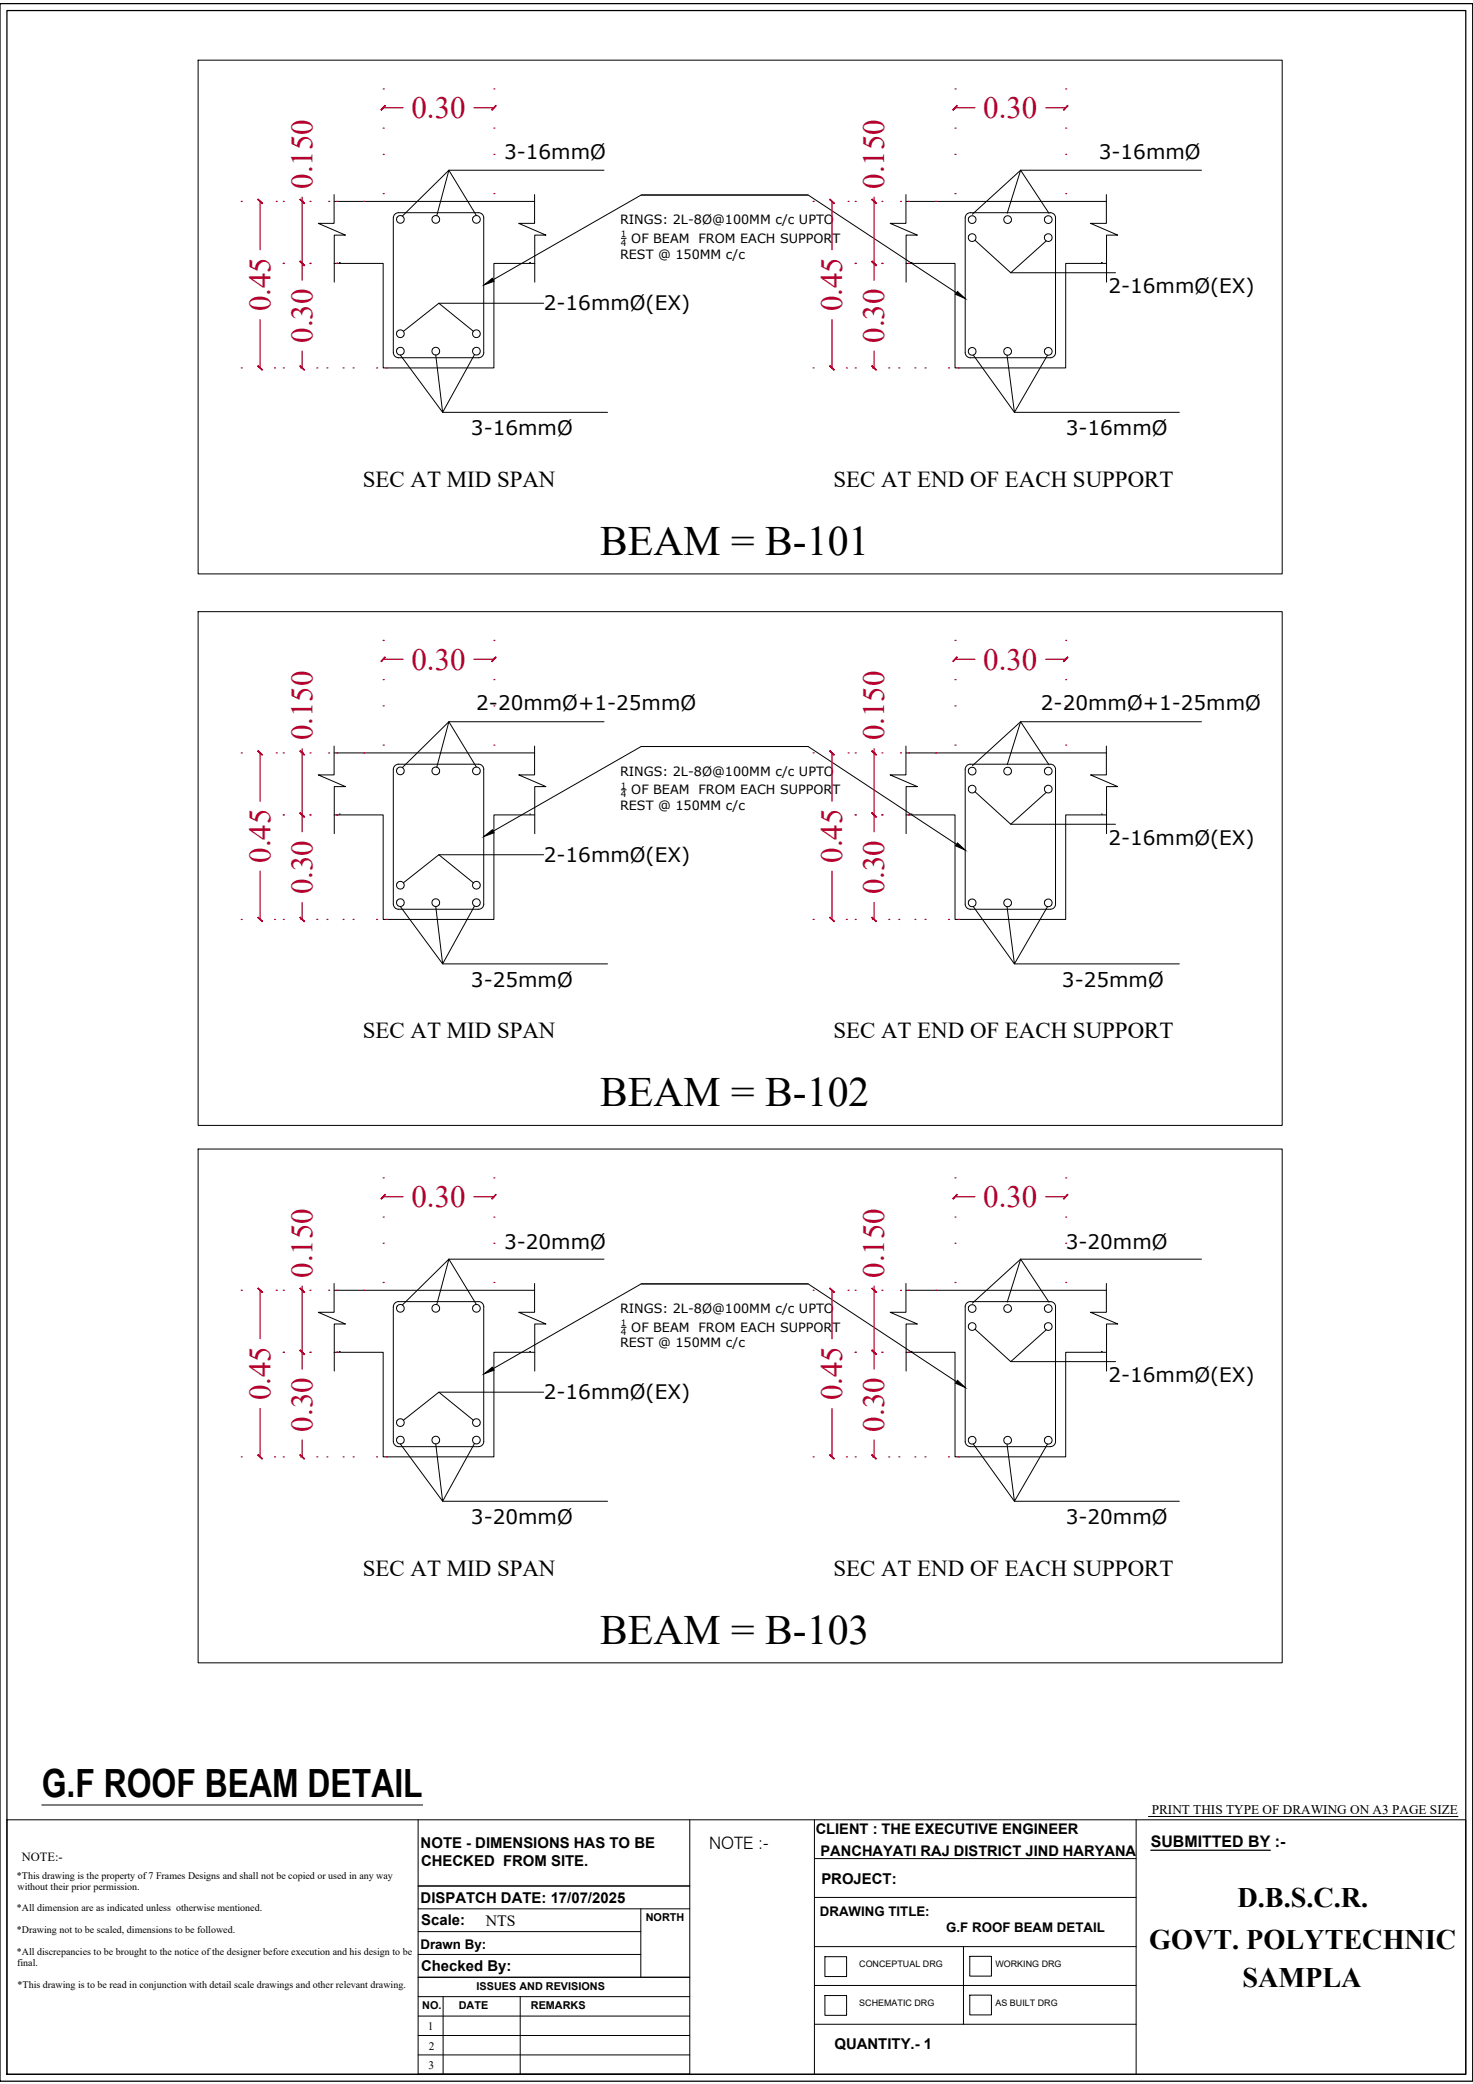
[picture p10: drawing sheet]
<svg xmlns="http://www.w3.org/2000/svg" width="297mm" height="420mm" viewBox="0 0 297 420" stroke-linecap="round" stroke-linejoin="round" font-family="sans-serif">
<defs><g id="words">
<g font-size="8.4">
<text x="121" y="111.8">BEAM = B-101</text>
<text x="121" y="223">BEAM = B-102</text>
<text x="121" y="331.4">BEAM = B-103</text>
</g>
<text font-size="7.8" x="8.4" y="362.2">G.F ROOF BEAM DETAIL</text>
<g font-size="6.2" fill="#b8002e">
<text x="83" y="23.8">0.30</text>
<text x="198.3" y="23.8">0.30</text>
<text x="63" y="38.1" transform="rotate(-90 63 38.1)">0.150</text>
<text x="178.3" y="38.1" transform="rotate(-90 178.3 38.1)">0.150</text>
<text x="54.5" y="62.8" transform="rotate(-90 54.5 62.8)">0.45</text>
<text x="169.9" y="62.8" transform="rotate(-90 169.9 62.8)">0.45</text>
<text x="63" y="69.1" transform="rotate(-90 63 69.1)">0.30</text>
<text x="178.3" y="69.1" transform="rotate(-90 178.3 69.1)">0.30</text>
<text x="83" y="135">0.30</text>
<text x="198.3" y="135">0.30</text>
<text x="63" y="149.3" transform="rotate(-90 63 149.3)">0.150</text>
<text x="178.3" y="149.3" transform="rotate(-90 178.3 149.3)">0.150</text>
<text x="54.5" y="173.9" transform="rotate(-90 54.5 173.9)">0.45</text>
<text x="169.9" y="173.9" transform="rotate(-90 169.9 173.9)">0.45</text>
<text x="63" y="180.3" transform="rotate(-90 63 180.3)">0.30</text>
<text x="178.3" y="180.3" transform="rotate(-90 178.3 180.3)">0.30</text>
<text x="83" y="243.3">0.30</text>
<text x="198.3" y="243.3">0.30</text>
<text x="63" y="257.6" transform="rotate(-90 63 257.6)">0.150</text>
<text x="178.3" y="257.6" transform="rotate(-90 178.3 257.6)">0.150</text>
<text x="54.5" y="282.3" transform="rotate(-90 54.5 282.3)">0.45</text>
<text x="169.9" y="282.3" transform="rotate(-90 169.9 282.3)">0.45</text>
<text x="63" y="288.6" transform="rotate(-90 63 288.6)">0.30</text>
<text x="178.3" y="288.6" transform="rotate(-90 178.3 288.6)">0.30</text>
</g>
<g font-size="5.7">
<text x="249.5" y="384.5">D.B.S.C.R.</text>
<text x="231.7" y="393">GOVT. POLYTECHNIC</text>
<text x="250.5" y="400.6">SAMPLA</text>
</g>
<g font-size="4.6">
<text x="73.2" y="98.1">SEC AT MID SPAN</text>
<text x="168.1" y="98.2">SEC AT END OF EACH SUPPORT</text>
<text x="73.2" y="209.3">SEC AT MID SPAN</text>
<text x="168.1" y="209.4">SEC AT END OF EACH SUPPORT</text>
<text x="73.2" y="317.7">SEC AT MID SPAN</text>
<text x="168.1" y="317.7">SEC AT END OF EACH SUPPORT</text>
</g>
<g font-size="4">
<text x="101.6" y="32">3-16mmØ</text>
<text x="221.6" y="32">3-16mmØ</text>
<text x="223.5" y="59.1">2-16mmØ(EX)</text>
<text x="109.7" y="62.6">2-16mmØ(EX)</text>
<text x="95" y="87.8">3-16mmØ</text>
<text x="214.9" y="87.8">3-16mmØ</text>
<text x="96" y="143.2">2-20mmØ+1-25mmØ</text>
<text x="209.9" y="143.2">2-20mmØ+1-25mmØ</text>
<text x="109.7" y="173.7">2-16mmØ(EX)</text>
<text x="223.5" y="170.3">2-16mmØ(EX)</text>
<text x="95" y="199">3-25mmØ</text>
<text x="214.2" y="199">3-25mmØ</text>
<text x="101.7" y="251.8">3-20mmØ</text>
<text x="214.9" y="251.8">3-20mmØ</text>
<text x="223.5" y="278.6">2-16mmØ(EX)</text>
<text x="109.7" y="282.1">2-16mmØ(EX)</text>
<text x="95" y="307.3">3-20mmØ</text>
<text x="214.9" y="307.3">3-20mmØ</text>
</g>
<text font-size="3.4" x="143" y="372.9">NOTE :-</text>
<g font-size="3.2">
<text x="232.1" y="372.3">SUBMITTED BY :-</text>
<text x="98" y="388.3">NTS</text>
</g>
<g font-size="3">
<text x="164.5" y="369.8">CLIENT : THE EXECUTIVE ENGINEER</text>
<text x="84.8" y="372.6">NOTE - DIMENSIONS HAS TO BE</text>
<text x="84.9" y="376.2">CHECKED FROM SITE.</text>
<text x="165.5" y="374.1">PANCHAYATI RAJ DISTRICT JIND HARYANA</text>
<text x="84.8" y="383.6">DISPATCH DATE: 17/07/2025</text>
<text x="165.6" y="379.7">PROJECT:</text>
<text x="84.9" y="388.2">Scale:</text>
<text x="84.9" y="397.4">Checked By:</text>
<text x="168.3" y="413.1">QUANTITY.- 1</text>
</g>
<g font-size="2.7">
<text x="232.3" y="365.6">PRINT THIS TYPE OF DRAWING ON A3 PAGE SIZE</text>
<text x="165.3" y="386.4">DRAWING TITLE:</text>
<text x="190.8" y="389.6">G.F ROOF BEAM DETAIL</text>
<text x="84.8" y="392.9">Drawn By:</text>
</g>
<g font-size="2.6">
<text x="125" y="45.2">RINGS: 2L-8Ø@100MM c/c UPTO</text>
<text x="125" y="52.1">REST @ 150MM c/c</text>
<text x="127.3" y="49">OF BEAM</text>
<text x="140.9" y="49">FROM EACH SUPPORT</text>
<text x="125" y="156.4">RINGS: 2L-8Ø@100MM c/c UPTO</text>
<text x="127.3" y="160.2">OF BEAM</text>
<text x="140.9" y="160.2">FROM EACH SUPPORT</text>
<text x="125" y="163.3">REST @ 150MM c/c</text>
<text x="125" y="264.7">RINGS: 2L-8Ø@100MM c/c UPTO</text>
<text x="127.3" y="268.5">OF BEAM</text>
<text x="140.9" y="268.5">FROM EACH SUPPORT</text>
<text x="125" y="271.7">REST @ 150MM c/c</text>
</g>
<text font-size="2.5" x="4.4" y="375.3">NOTE:-</text>
<g font-size="2.3">
<text x="86.3" y="409.4">1</text>
<text x="86.5" y="413.3">2</text>
<text x="86.4" y="417.2">3</text>
</g>
<g font-size="2.2">
<text x="130.2" y="387.2">NORTH</text>
<text x="96.1" y="401.3">ISSUES AND REVISIONS</text>
<text x="85.2" y="405.1">NO.</text>
<text x="92.5" y="405.1">DATE</text>
<text x="107.1" y="405.1">REMARKS</text>
</g>
<g font-size="2">
<text x="3.4" y="378.9">*This drawing is the property of 7 Frames Designs and shall not be copied or used in any way</text>
<text x="3.5" y="381.1">without their prior permission.</text>
<text x="3.4" y="385.3">*All dimension are as indicated unless otherwise mentioned.</text>
<text x="3.4" y="389.7">*Drawing not to be scaled, dimensions to be followed.</text>
<text x="3.4" y="394.1">*All discrepancies to be brought to the notice of the designer before execution and his design to be</text>
<text x="3.5" y="396.3">final.</text>
<text x="3.5" y="400.7">*This drawing is to be read in conjunction with detail scale drawings and other relevant drawing.</text>
</g>
<g font-size="1.8">
<text x="125.2" y="47.8">1</text>
<text x="125.2" y="49.6">4</text>
<text x="125.2" y="159">1</text>
<text x="125.2" y="160.8">4</text>
<text x="125.2" y="267.4">1</text>
<text x="125.2" y="269.1">4</text>
<text x="173.3" y="396.6">CONCEPTUAL DRG</text>
<text x="200.7" y="396.6">WORKING DRG</text>
<text x="173.3" y="404.4">SCHEMATIC DRG</text>
<text x="200.8" y="404.4">AS BUILT DRG</text>
</g>
</g></defs>
<!-- layer: 0 -->
<g fill="none" stroke="#000" stroke-width=".2">
<path d="M40 12.1h218.6v103.6h-218.6zM67.4 39.2v5.8h-3.2l5.5 2.4h-2.3v9.5M107.8 39.2v5.8h-3.2l5.5 2.4h-2.3v9.5M121.8 34.3h-31.3l-9.4 9.3M129.3 39.3h33.7l29.9 19.7M163 39.3h-33.7l-29.8 17.1M182.7 39.2v5.8h-3.2l5.5 2.4h-2.3v9.5M223.1 39.2v5.8h-3.2l5.5 2.4h-2.3v9.5M242.3 34.3h-36.5l-9.7 8.9M67.4 53.1h9.9v21.1h22.3v-21.1h8.2M67.4 40.6h40.4M68.4 52.9h.1"/>
<path d="M79.7 43.1l.7-.2h16.1a1.04 1.04 0 0 1 1.1 1v27.2a1.04 1.04 0 0 1-1.1 1h-16.1a1.06 1.06 0 0 1-1.1-1v-27.2l.1-.3zM96.1 43.5l-5.6-9.2-2.4 9.2M106.8 52.9h.1M125.3 48h1M182.7 53.1h9.9v21.1h22.3v-21.1h8.2M182.7 40.6h40.4M183.7 52.9h.1M195.1 43.1l.6-.2h16.1a1.04 1.04 0 0 1 1.1 1v27.2a1.04 1.04 0 0 1-1.1 1h-16.1a1.04 1.04 0 0 1-1.1-1v-27.2l.1-.3zM196.6 48.4l7.2 6.6 7.2-6.4M203.1 43l2.7-8.7 5.7 8.7M203.8 55h21.1M222.1 52.9h.1"/>
<path d="M80.7 71.6l8.6 11.5h33.2M88.5 61.1h21.1M95.5 66.8l-7-5.7-7.2 5.7M95.7 71.5l-6.4 11.6-1.4-11.5M196.3 71.6l8.3 11.5h33.2M211.2 71.6l-6.6 11.5-1.5-11.5M40 123.3h218.6v103.6h-218.6zM67.4 150.4v5.8h-3.2l5.5 2.4h-2.3v9.5M67.4 151.8h40.4M96.1 154.6l-5.6-9.1-2.4 9.2M107.8 150.4v5.8h-3.2l5.5 2.4h-2.3v9.5M121.8 145.5h-31.3l-9.4 9.3"/>
<path d="M125.3 159.2h1M129.3 150.5h33.7l29.9 19.7M163 150.5h-33.7l-29.8 17.1M182.7 150.4v5.8h-3.2l5.5 2.4h-2.3v9.5M182.7 151.8h40.4M196.6 159.6l7.2 6.6 7.2-6.4M203.1 154.2l2.7-8.7 5.7 8.7M223.1 150.4v5.8h-3.2l5.5 2.4h-2.3v9.5M242.3 145.5h-36.5l-9.7 8.9M67.4 164.3h9.9v21.1h22.3v-21.1h8.2M68.4 164.1h.1M88.5 172.3h21.1"/>
<path d="M95.5 178l-7-5.7-7.2 5.7M106.8 164.1h.1M182.7 164.3h9.9v21.1h22.3v-21.1h8.2M183.7 164.1h.1M203.8 166.2h21.1M222.1 164.1h.1M79.3 182.3v-27.2a1.04 1.04 0 0 1 1.1-1h16.1a1.04 1.04 0 0 1 1.1 1l-.1 27.2M79.3 182.3a1.04 1.04 0 0 0 1.1 1h16.1a1.04 1.04 0 0 0 1.1-1M80.7 182.8l8.6 11.5h33.2M95.7 182.7l-6.4 11.6-1.4-11.5M194.6 182.3v-27.2a1.04 1.04 0 0 1 1.1-1h16.1a1.04 1.04 0 0 1 1.1 1v27.2M194.6 182.3a1.04 1.04 0 0 0 1.1 1h16.1a1.04 1.04 0 0 0 1.1-1"/>
<path d="M196.3 182.8l8.3 11.5h33.2M211.2 182.8l-6.6 11.5-1.5-11.5M40 231.7h218.6v103.5h-218.6zM67.4 258.8v5.8h-3.2l5.5 2.3h-2.3v9.5M107.8 258.8v5.8h-3.2l5.5 2.3h-2.3v9.5M121.8 253.9h-31.3l-9.4 9.2M129.3 258.8h33.7l29.9 19.8M163 258.8h-33.7l-29.8 17.1M182.7 258.8v5.8h-3.2l5.5 2.3h-2.3v9.5M223.1 258.8v5.8h-3.2l5.5 2.3h-2.3v9.5M242.3 253.9h-36.5l-9.7 8.8M67.4 272.6h9.9v21.1h22.3v-21.1h8.2"/>
<path d="M67.4 260.1h40.4M68.4 272.5h.1M79.5 262.8l.5-.3 .4-.1h16.1a1.04 1.04 0 0 1 1.1 1.1v27.1a1.06 1.06 0 0 1-1.1 1.1h-16.1a1.06 1.06 0 0 1-1.1-1.1v-27.1zM96.1 263l-5.6-9.1-2.4 9.1M106.8 272.5h.1M125.3 267.6h1M182.7 272.6h9.9v21.1h22.3v-21.1h8.2M182.7 260.1h40.4M183.7 272.5h.1M195.1 262.6l.6-.2h16.1a1.04 1.04 0 0 1 1.1 1.1v27.1a1.06 1.06 0 0 1-1.1 1.1h-16.1a1.04 1.04 0 0 1-1.1-1.1v-27.1l.1-.4zM196.6 268l7.2 6.5 7.2-6.4M203.1 262.5l2.7-8.6 5.7 8.6"/>
<path d="M203.8 274.5h21.1M222.1 272.5h.1M80.7 291.1l8.6 11.6h33.2M88.5 280.7h21.1M95.5 286.3l-7-5.6-7.2 5.6M95.7 291l-6.4 11.7-1.4-11.6M196.3 291.1l8.3 11.6h33.2M203.1 291.1l1.5 11.6 6.6-11.6"/>
<circle cx="80.7" cy="44.2" r=".78"/>
<circle cx="87.9" cy="44.2" r=".78"/>
<circle cx="96.1" cy="44.2" r=".78"/>
<circle cx="196" cy="44.3" r=".78"/>
<circle cx="196" cy="47.9" r=".78"/>
<circle cx="203.2" cy="44.3" r=".78"/>
<circle cx="211.4" cy="44.3" r=".78"/>
<circle cx="211.4" cy="47.9" r=".78"/>
<circle cx="80.7" cy="70.8" r=".78"/>
<circle cx="80.7" cy="67.3" r=".78"/>
<circle cx="87.9" cy="70.8" r=".78"/>
<circle cx="96.1" cy="67.3" r=".78"/>
<circle cx="96.1" cy="70.8" r=".78"/>
<circle cx="196" cy="70.8" r=".78"/>
<circle cx="203.2" cy="70.8" r=".78"/>
<circle cx="211.4" cy="70.8" r=".78"/>
<circle cx="80.7" cy="155.4" r=".78"/>
<circle cx="87.9" cy="155.4" r=".78"/>
<circle cx="96.1" cy="155.4" r=".78"/>
<circle cx="196" cy="155.5" r=".78"/>
<circle cx="196" cy="159.1" r=".78"/>
<circle cx="203.2" cy="155.5" r=".78"/>
<circle cx="211.4" cy="155.5" r=".78"/>
<circle cx="211.4" cy="159.1" r=".78"/>
<circle cx="80.7" cy="178.5" r=".78"/>
<circle cx="96.1" cy="178.5" r=".78"/>
<circle cx="80.7" cy="182" r=".78"/>
<circle cx="87.9" cy="182" r=".78"/>
<circle cx="96.1" cy="182" r=".78"/>
<circle cx="196" cy="182" r=".78"/>
<circle cx="203.2" cy="182" r=".78"/>
<circle cx="211.4" cy="182" r=".78"/>
<circle cx="80.7" cy="263.8" r=".78"/>
<circle cx="87.9" cy="263.8" r=".78"/>
<circle cx="96.1" cy="263.8" r=".78"/>
<circle cx="196" cy="267.4" r=".78"/>
<circle cx="196" cy="263.8" r=".78"/>
<circle cx="203.2" cy="263.8" r=".78"/>
<circle cx="211.4" cy="267.4" r=".78"/>
<circle cx="211.4" cy="263.8" r=".78"/>
<circle cx="80.7" cy="290.3" r=".78"/>
<circle cx="80.7" cy="286.8" r=".78"/>
<circle cx="87.9" cy="290.3" r=".78"/>
<circle cx="96.1" cy="290.3" r=".78"/>
<circle cx="96.1" cy="286.8" r=".78"/>
<circle cx="196" cy="290.4" r=".78"/>
<circle cx="203.2" cy="290.4" r=".78"/>
<circle cx="211.4" cy="290.4" r=".78"/>
</g>
<!-- layer: DEMISION -->
<g fill="none" stroke="#b8002e" stroke-width=".25">
<path d="M77.3 17.9h.1M99.6 17.9h.1M192.6 17.9h.1M214.9 17.9h.1M60.9 39.8v16.7M77.3 25.8h.1M77.3 31.1h.1M77.3 39h.1M77.3 21.7h4M95.6 21.7h4M99.6 25.8h.1M99.6 31.1h.1"/>
<path d="M99.6 39h.1M176.3 39.8v16.7M192.6 25.8h.1M192.6 31.1h.1M192.6 39h.1M192.6 21.7h4M210.9 21.7h4M214.9 25.8h.1M214.9 31.1h.1M214.9 39h.1M48.7 40.6h.1M52.5 40.6v9.7"/>
<path d="M55.7 40.6h.1M57.1 53.1h.1M57.1 40.6h.1M61 40.6h.1M62.5 53.1h.1M62.5 40.6h.1M66.3 40.6h.1M67.9 53.1h.1M67.9 40.6h.1M73.3 40.6h.1M164 40.6h.1M167.8 40.6v9.7"/>
<path d="M171 40.6h.1M172.5 53.1h.1M172.5 40.6h.1M176.3 40.6h.1M177.8 53.1h.1M177.8 40.6h.1M181.6 40.6h.1M183.2 53.1h.1M183.2 40.6h.1M188.7 40.6h.1M48.7 74.2h.1M52.5 64.4v9.8"/>
<path d="M55.4 74.2h.1M57.1 74.2h.1M60.6 74.2h.1M60.9 70.8v3.4M63.9 74.2h.1M65.9 74.2h.1M69.2 74.2h.1M71.2 74.2h.1M75.9 74.2h.1M77.9 74.2h.1M164 74.2h.1M167.8 64.4v9.8"/>
<path d="M170.7 74.2h.1M172.5 74.2h.1M176 74.2h.1M176.3 70.8v3.4M179.2 74.2h.1M181.3 74.2h.1M184.5 74.2h.1M186.5 74.2h.1M191.3 74.2h.1M193.2 74.2h.1M77.3 129.1h.1M77.3 137h.1"/>
<path d="M77.3 132.9h4M95.6 132.9h4M99.6 129.1h.1M99.6 137h.1M192.6 129.1h.1M192.6 137h.1M192.6 132.9h4M210.9 132.9h4M214.9 129.1h.1M214.9 137h.1M48.7 151.8h.1M52.5 151.8v9.7"/>
<path d="M55.7 151.8h.1M57.1 151.8h.1M60.9 151v16.7M61 151.8h.1M62.5 151.8h.1M66.3 151.8h.1M67.9 151.8h.1M73.3 151.8h.1M77.3 142.3h.1M77.3 150.2h.1M99.6 142.3h.1M99.6 150.2h.1"/>
<path d="M164 151.8h.1M167.8 151.8v9.7M171 151.8h.1M172.5 151.8h.1M176.3 151v16.7M176.3 151.8h.1M177.8 151.8h.1M181.6 151.8h.1M183.2 151.8h.1M188.7 151.8h.1M192.6 142.3h.1M192.6 150.2h.1"/>
<path d="M214.9 142.3h.1M214.9 150.2h.1M52.5 175.6v9.8M57.1 164.3h.1M62.5 164.3h.1M67.9 164.3h.1M167.8 175.6v9.8M172.5 164.3h.1M177.8 164.3h.1M183.2 164.3h.1M48.7 185.4h.1M55.4 185.4h.1"/>
<path d="M57.1 185.4h.1M60.6 185.4h.1M60.9 182v3.4M63.9 185.4h.1M65.9 185.4h.1M69.2 185.4h.1M71.2 185.4h.1M75.9 185.4h.1M77.9 185.4h.1M164 185.4h.1M170.7 185.4h.1M172.5 185.4h.1"/>
<path d="M176 185.4h.1M176.3 182v3.4M179.2 185.4h.1M181.3 185.4h.1M184.5 185.4h.1M186.5 185.4h.1M191.3 185.4h.1M193.2 185.4h.1M77.3 237.5h.1M99.6 237.5h.1M192.6 237.5h.1M214.9 237.5h.1"/>
<path d="M60.9 259.3v16.7M77.3 245.4h.1M77.3 250.7h.1M77.3 258.6h.1M77.3 241.3h4M95.6 241.3h4M99.6 245.4h.1M99.6 250.7h.1M99.6 258.6h.1M176.3 259.3v16.7M192.6 245.4h.1M192.6 250.7h.1"/>
<path d="M192.6 258.6h.1M192.6 241.3h4M210.9 241.3h4M214.9 245.4h.1M214.9 250.7h.1M214.9 258.6h.1M48.7 260.1h.1M52.5 260.1v9.8M55.7 260.1h.1M57.1 272.6h.1M57.1 260.1h.1M61 260.1h.1"/>
<path d="M62.5 272.6h.1M62.5 260.1h.1M66.3 260.1h.1M67.9 272.6h.1M67.9 260.1h.1M73.3 260.1h.1M164 260.1h.1M167.8 260.1v9.8M171 260.1h.1M172.5 272.6h.1M172.5 260.1h.1M176.3 260.1h.1"/>
<path d="M177.8 272.6h.1M177.8 260.1h.1M181.6 260.1h.1M183.2 272.6h.1M183.2 260.1h.1M188.7 260.1h.1M48.7 293.7h.1M52.5 284v9.7M55.4 293.7h.1M57.1 293.7h.1M60.6 293.7h.1M60.9 290.3v3.4"/>
<path d="M63.9 293.7h.1M65.9 293.7h.1M69.2 293.7h.1M71.2 293.7h.1M75.9 293.7h.1M77.9 293.7h.1M164 293.7h.1M167.8 284v9.7M170.7 293.7h.1M172.5 293.7h.1M176 293.7h.1M176.3 290.3v3.4"/>
<path d="M179.2 293.7h.1M181.3 293.7h.1M184.5 293.7h.1M186.5 293.7h.1M191.3 293.7h.1M193.2 293.7h.1"/>
</g>
<g fill="#b8002e" stroke="#b8002e" stroke-width=".2">
<path d="M77.6 21.3l-.7 .9 .8-.8zM77.6 21.3l-.7 .9-.1-.1z"/>
<path d="M100 21.3l-.9 .8 .1 .1zM100 21.3l.1 .1-.9 .8z"/>
<path d="M60.6 52.6l-.1 .1 .9 .8zM60.5 52.7l.9 .8-.1 .1z"/>
<path d="M60.5 40.2l.8 .9 .1-.1zM60.6 40.1l.8 .9-.9-.8z"/>
<path d="M52 40.2l.8 .9 .1-.1zM52.1 40.1l.8 .9-.9-.8z"/>
<path d="M52 73.8l.9 .8-.8-.9zM52 73.8l.9 .8h-.1z"/>
<path d="M193 21.3l-.8 .9 .9-.8zM193 21.3l-.8 .9-.1-.1z"/>
<path d="M214.4 22.1l.1 .1 .8-.9zM215.3 21.3l.1 .1-.9 .8z"/>
<path d="M60.5 52.7l.8 .9 .1-.1zM60.5 52.7l.1-.1 .8 .9z"/>
<path d="M60.6 73.7l-.1 .1 .9 .8zM60.5 73.8l.9 .8h-.1z"/>
<path d="M175.8 52.7l.9 .8-.8-.9zM175.8 52.7l.9 .8-.1 .1z"/>
<path d="M175.8 40.2l.8 .9 .1-.1zM175.8 40.2l.1-.1 .8 .9z"/>
<path d="M167.3 40.2l.9 .9v-.1zM167.4 40.1l.8 .9-.9-.8z"/>
<path d="M167.4 73.7l-.1 .1 .9 .8zM167.3 73.8l.9 .8z"/>
<path d="M175.8 52.7l.8 .9 .1-.1zM175.8 52.7l.1-.1 .8 .9z"/>
<path d="M175.8 73.8l.9 .8-.8-.9zM175.8 73.8l.9 .8h-.1z"/>
<path d="M77.6 132.5l-.7 .9 .8-.9zM76.8 133.3l.8-.8-.7 .9z"/>
<path d="M99.1 133.3l.1 .1 .8-.9zM100 132.5h.1l-.9 .9z"/>
<path d="M60.6 163.8l-.1 .1 .9 .8zM60.5 163.9l.9 .8-.1 .1z"/>
<path d="M60.5 151.4l.8 .9 .1-.1zM60.6 151.3l.8 .9-.9-.8z"/>
<path d="M52 151.4l.8 .9 .1-.1zM52.1 151.3l.8 .9-.9-.8z"/>
<path d="M52 185l.9 .7-.8-.8zM52 185l.9 .7-.1 .1z"/>
<path d="M193 132.5l-.8 .9 .9-.9zM193 132.5l-.8 .9-.1-.1z"/>
<path d="M214.4 133.3l.1 .1 .8-.9zM215.3 132.5h.1l-.9 .9z"/>
<path d="M60.5 163.9l.8 .9 .1-.1zM60.5 163.9l.1-.1 .8 .9z"/>
<path d="M60.6 184.9l-.1 .1 .9 .7zM60.5 185l.9 .7-.1 .1z"/>
<path d="M175.8 163.9l.9 .8-.8-.9zM175.8 163.9l.9 .8-.1 .1z"/>
<path d="M175.8 151.4l.8 .9 .1-.1zM175.8 151.4l.1-.1 .8 .9z"/>
<path d="M167.3 151.4l.9 .9v-.1zM167.4 151.3l.8 .9-.9-.8z"/>
<path d="M167.4 184.9l-.1 .1 .9 .7zM167.3 185l.9 .7v.1z"/>
<path d="M175.8 163.9l.8 .9 .1-.1zM175.8 163.9l.1-.1 .8 .9z"/>
<path d="M175.8 185l.9 .7-.8-.8zM175.8 185l.9 .7-.1 .1z"/>
<path d="M77.6 240.8l-.7 .9 .8-.8zM77.6 240.8l-.7 .9-.1-.1z"/>
<path d="M99.1 241.6l.1 .1 .8-.9zM100 240.8l.1 .1-.9 .8z"/>
<path d="M60.6 272.2l-.1 .1 .9 .7zM60.5 272.3l.9 .7-.1 .1z"/>
<path d="M60.5 259.8l.8 .8 .1-.1zM60.5 259.8l.1-.1 .8 .8z"/>
<path d="M52 259.8l.8 .8 .1-.1zM52 259.8l.1-.1 .8 .8z"/>
<path d="M52.1 293.2l-.1 .1 .9 .8zM52 293.3l.9 .8-.1 .1z"/>
<path d="M193 240.8l-.8 .9 .9-.8zM193 240.8l-.8 .9-.1-.1z"/>
<path d="M214.4 241.6l.1 .1 .8-.9zM215.3 240.8l.1 .1-.9 .8z"/>
<path d="M60.5 272.3l.8 .8 .1-.1zM60.6 272.2l.8 .8-.9-.7z"/>
<path d="M60.6 293.2l-.1 .1 .9 .8zM60.5 293.3l.9 .8-.1 .1z"/>
<path d="M175.9 272.2l-.1 .1 .9 .7zM175.8 272.3l.9 .7-.1 .1z"/>
<path d="M175.8 259.8l.8 .8 .1-.1zM175.8 259.8l.1-.1 .8 .8z"/>
<path d="M167.3 259.8l.9 .8v-.1zM167.3 259.8l.1-.1 .8 .8z"/>
<path d="M167.4 293.2l-.1 .1 .9 .8zM167.3 293.3l.9 .8v.1z"/>
<path d="M175.8 272.3l.8 .8 .1-.1zM175.8 272.3l.1-.1 .8 .8z"/>
<path d="M175.9 293.2l-.1 .1 .9 .8zM175.8 293.3l.9 .8-.1 .1z"/>
</g>
<!-- layer: 0 -->
<path d="M97.6 57.4l1.7-1.3 .3 .6zM193.1 58.7l1.5 1.5-1.9-.9zM97.6 168.6l1.7-1.3 .3 .6zM193.1 169.9l1.5 1.5-1.9-.9zM97.6 277l1.7-1.4 .3 .6zM193.1 278.3l1.5 1.4-1.9-.8z" fill="#000" stroke="#000" stroke-width=".2"/>
<path d="M0 .7h297v418.9h-297zM1.4 2.1h294.2v416.1h-294.2zM232.1 373h24.1" fill="none" stroke="#000" stroke-width=".25"/>
<!-- layer: SETXT -->
<g fill="none" stroke="#000" stroke-width=".2">
<path d="M1.4 366.9h294.2v51.3h-294.2zM8.4 363.9h76.8M84.3 366.9v51.3M139.1 366.9v51.3M164.2 374.7h64.9M164.2 366.9v51.3M229.1 366.9v51.3M231.6 366.2h62.4M84.3 398.6h54.8M84.3 394h44.9M84.3 389.4h44.9M84.3 384.8h54.8"/>
<path d="M84.3 380.2h54.8M129.2 384.8v13.8M164.2 382.5h64.9M164.2 392.5h64.9M166.3 394.5h4.4v4h-4.4zM194.3 392.5v15.6M195.6 394.4h4.3v4h-4.3zM84.3 406.5h54.8M84.3 414.3h54.8M84.3 410.4h54.8M84.3 402.5h54.8M89.4 402.5v15.7"/>
<path d="M104.9 402.5v15.7M139.1 418.2h-54.8h54.8M164.2 400.3h64.9M164.2 408.1h64.9M166.3 402.3h4.4v4h-4.4zM195.6 402.2h4.3v4h-4.3z"/>
</g>
<use href="#words"/>
</svg>
